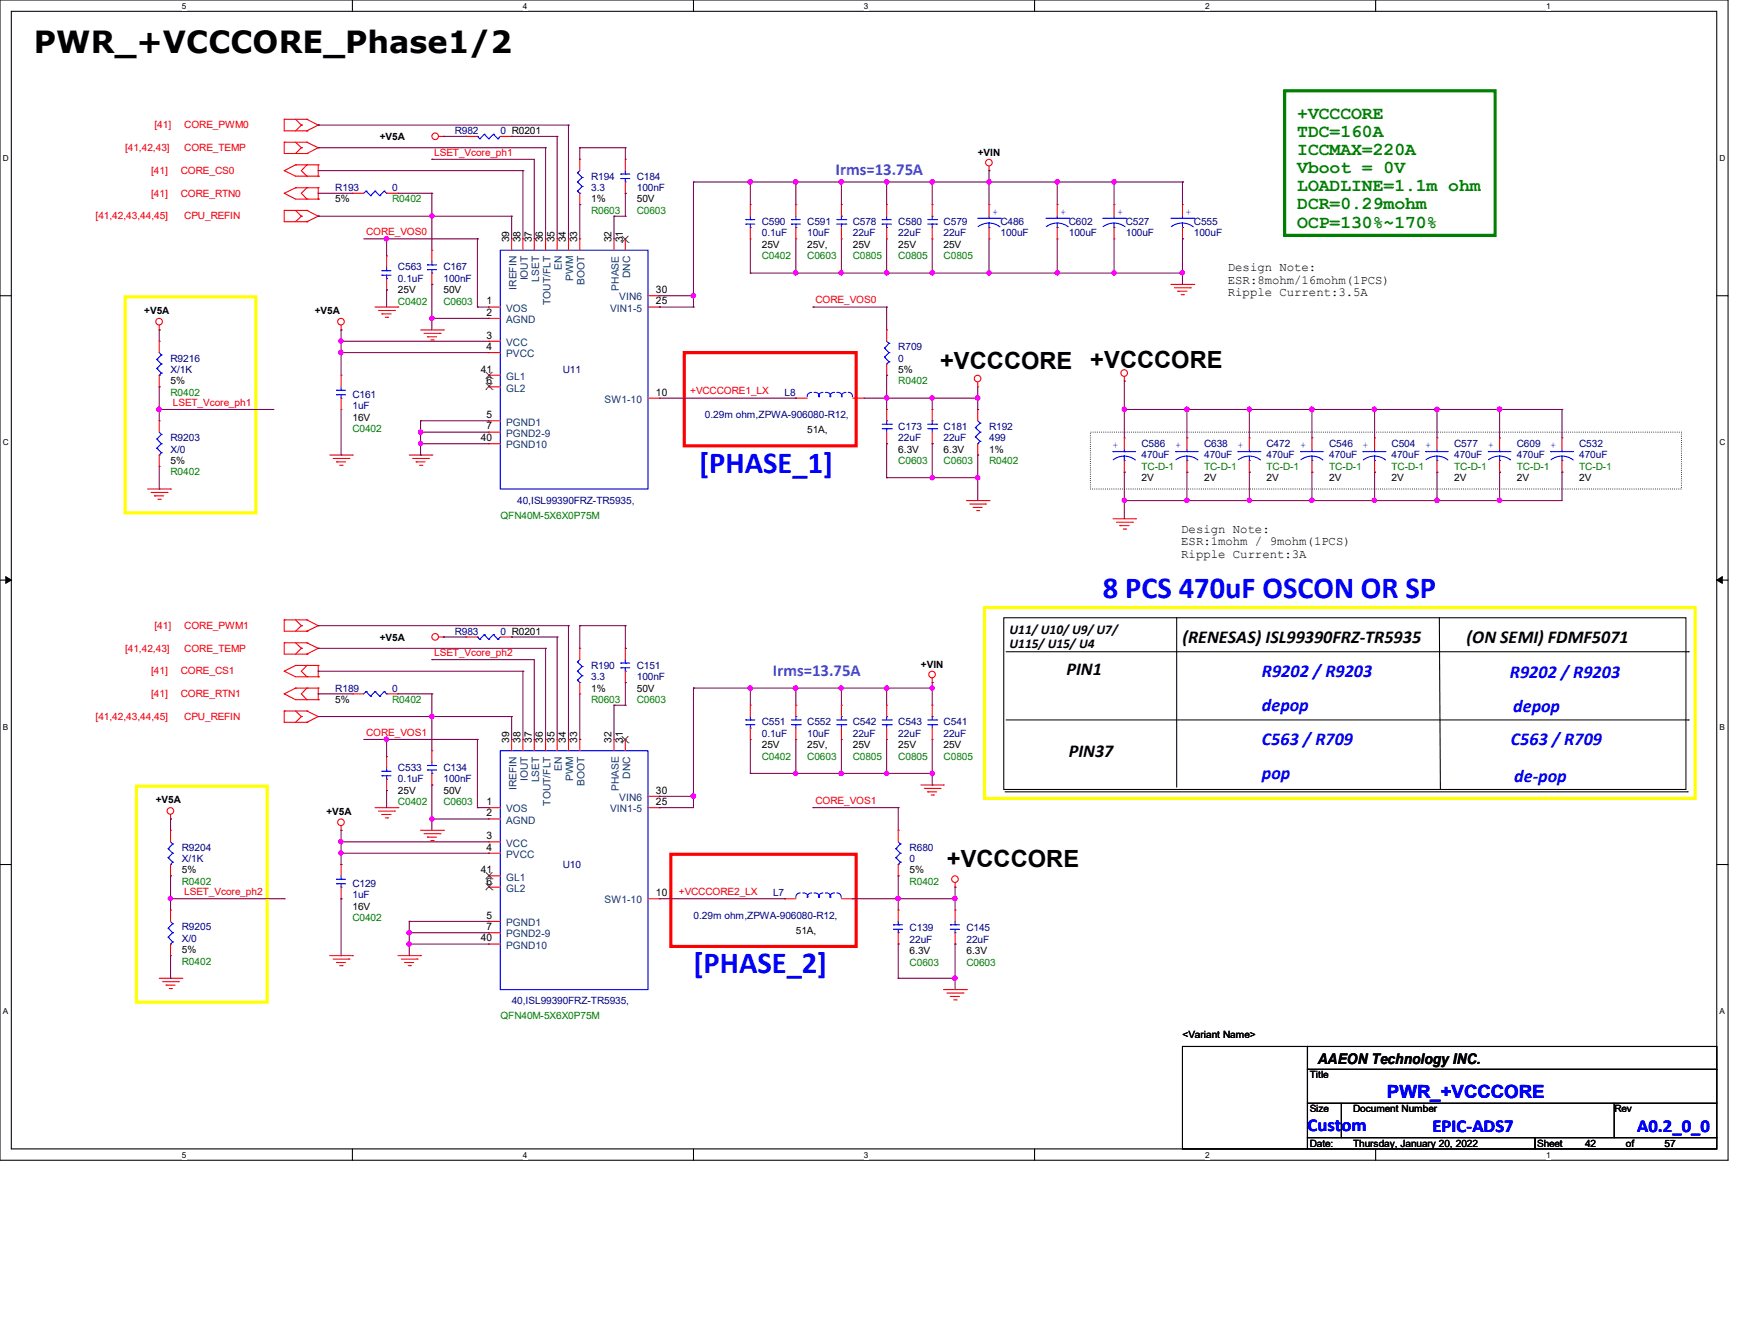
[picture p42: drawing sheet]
<svg xmlns="http://www.w3.org/2000/svg" width="279mm" height="216mm" viewBox="0 0 279 216" stroke-linecap="round" stroke-linejoin="round" font-family="sans-serif">
<defs><g id="words">
<text font-size="4.9" x="5.5" y="8.6">PWR_+VCCCORE_Phase1/2</text>
<g font-size="4.9" fill="#00f">
<text x="112.5" y="76">[PHASE_1]</text>
<text x="177.4" y="96.1">8 PCS 470uF OSCON OR SP</text>
<text x="111.5" y="156.4">[PHASE_2]</text>
</g>
<g font-size="3.8">
<text x="151.2" y="59.3">+VCCCORE</text>
<text x="175.4" y="59.1">+VCCCORE</text>
<text x="152.3" y="139.4">+VCCCORE</text>
</g>
<g font-size="2.9" fill="#008000">
<text x="208.7" y="19.1">+VCCCORE</text>
<text x="208.7" y="22">TDC=160A</text>
<text x="208.7" y="24.9">ICCMAX=220A</text>
<text x="208.7" y="27.8">Vboot = 0V</text>
<text x="208.7" y="30.7">LOADLINE=1.1m ohm</text>
<text x="208.7" y="33.7">DCR=0.29mohm</text>
<text x="208.7" y="36.6">OCP=130%~170%</text>
</g>
<g font-size="2.9">
<text x="190.2" y="103.4">(RENESAS) ISL99390FRZ-TR5935</text>
<text x="235.9" y="103.4">(ON SEMI) FDMF5071</text>
<text x="171.5" y="108.5">PIN1</text>
<text x="171.9" y="121.7">PIN37</text>
</g>
<g font-size="2.9" fill="#00f">
<text x="203" y="108.8">R9202 / R9203</text>
<text x="242.9" y="109">R9202 / R9203</text>
<text x="203" y="114.3">depop</text>
<text x="203" y="119.8">C563 / R709</text>
<text x="243" y="119.8">C563 / R709</text>
<text x="243.4" y="114.5">depop</text>
<text x="203" y="125.3">pop</text>
<text x="243.6" y="125.7">de-pop</text>
<text x="223.1" y="176.4">PWR_+VCCCORE</text>
<text x="210.3" y="181.8">Custom</text>
<text x="230.4" y="182">EPIC-ADS7</text>
<text x="263.3" y="182">A0.2_0_0</text>
</g>
<g font-size="2.7" fill="#8000ff">
<text x="134.4" y="28.2">Irms=13.75A</text>
<text x="124.3" y="108.6">Irms=13.75A</text>
</g>
<text font-size="2.4" x="211.9" y="171">AAEON Technology INC.</text>
<g font-size="2.2">
<text x="162.4" y="101.9">U11/ U10/ U9/ U7/</text>
<text x="162.4" y="104.1">U115/ U15/ U4</text>
</g>
<g font-size="2">
<text x="197.5" y="43.6">Design Note:</text>
<text x="197.5" y="45.6">ESR:8mohm/16mohm(1PCS)</text>
<text x="197.5" y="47.6">Ripple Current:3.5A</text>
<text x="190" y="85.7">Design Note:</text>
<text x="190" y="87.7">ESR:1mohm / 9mohm(1PCS)</text>
<text x="190" y="89.7">Ripple Current:3A</text>
</g>
<g font-size="1.7">
<text x="105.5" y="47.1">30</text>
<text x="78.3" y="48.9">1</text>
<text x="78.3" y="50.8">2</text>
<text x="105.5" y="48.9">25</text>
<text x="77.3" y="59.9">41</text>
<text x="78.3" y="54.4">3</text>
<text x="78.3" y="56.3">4</text>
<text x="78.3" y="61.8">6</text>
<text x="105.5" y="63.6">10</text>
<text x="77.3" y="70.9">40</text>
<text x="78.3" y="67.2">5</text>
<text x="78.3" y="69">7</text>
<text x="78.3" y="129.4">1</text>
<text x="78.3" y="131.2">2</text>
<text x="105.5" y="129.4">25</text>
<text x="105.5" y="127.6">30</text>
<text x="78.3" y="134.9">3</text>
<text x="78.3" y="136.7">4</text>
<text x="77.3" y="140.4">41</text>
<text x="78.3" y="142.2">6</text>
<text x="78.3" y="147.7">5</text>
<text x="78.3" y="149.5">7</text>
<text x="105.5" y="144.1">10</text>
<text x="77.3" y="151.3">40</text>
</g>
<g font-size="1.7" fill="#004080">
<text x="81.4" y="50.1">VOS</text>
<text x="81.4" y="51.9">AGND</text>
<text x="98.1" y="50.1">VIN1-5</text>
<text x="99.6" y="48.3">VIN6</text>
<text x="81.4" y="55.6">VCC</text>
<text x="81.4" y="57.4">PVCC</text>
<text x="81.4" y="62.9">GL2</text>
<text x="81.4" y="61.1">GL1</text>
<text x="97.2" y="64.8">SW1-10</text>
<text x="81.4" y="68.4">PGND1</text>
<text x="81.4" y="70.2">PGND2-9</text>
<text x="81.4" y="72.1">PGND10</text>
<text x="81.4" y="130.6">VOS</text>
<text x="98.1" y="130.6">VIN1-5</text>
<text x="99.6" y="128.8">VIN6</text>
<text x="81.4" y="132.4">AGND</text>
<text x="81.4" y="136.1">VCC</text>
<text x="81.4" y="137.9">PVCC</text>
<text x="81.4" y="143.4">GL2</text>
<text x="81.4" y="141.6">GL1</text>
<text x="81.4" y="148.9">PGND1</text>
<text x="97.2" y="145.2">SW1-10</text>
<text x="81.4" y="150.7">PGND2-9</text>
<text x="81.4" y="152.5">PGND10</text>
</g>
<g font-size="1.6" fill="#f00">
<text x="24.9" y="20.6">[41]</text>
<text x="29.6" y="20.6">CORE_PWM0</text>
<text x="20.1" y="24.3">[41,42,43]</text>
<text x="24.3" y="27.9">[41]</text>
<text x="29.1" y="27.9">CORE_CS0</text>
<text x="29.6" y="24.3">CORE_TEMP</text>
<text x="69.9" y="25">LSET_Vcore_ph1</text>
<text x="15.4" y="35.3">[41,42,43,44,45]</text>
<text x="24.3" y="31.6">[41]</text>
<text x="29.1" y="31.6">CORE_RTN0</text>
<text x="29.6" y="35.3">CPU_REFIN</text>
<text x="58.9" y="37.8">CORE_VOS0</text>
<text x="131.2" y="48.8">CORE_VOS0</text>
<text x="27.8" y="65.2">LSET_Vcore_ph1</text>
<text x="111" y="63.4">+VCCCORE1_LX</text>
<text x="24.9" y="101.1">[41]</text>
<text x="29.6" y="101.1">CORE_PWM1</text>
<text x="20.1" y="104.8">[41,42,43]</text>
<text x="29.6" y="104.8">CORE_TEMP</text>
<text x="69.9" y="105.5">LSET_Vcore_ph2</text>
<text x="24.3" y="108.4">[41]</text>
<text x="24.3" y="112.1">[41]</text>
<text x="29.1" y="108.4">CORE_CS1</text>
<text x="29.1" y="112.1">CORE_RTN1</text>
<text x="15.4" y="115.7">[41,42,43,44,45]</text>
<text x="29.6" y="115.7">CPU_REFIN</text>
<text x="58.9" y="118.3">CORE_VOS1</text>
<text x="131.2" y="129.2">CORE_VOS1</text>
<text x="29.6" y="143.9">LSET_Vcore_ph2</text>
<text x="109.2" y="143.9">+VCCCORE2_LX</text>
</g>
<g font-size="1.6">
<text x="61.1" y="22.6">+V5A</text>
<text x="157.3" y="25.1">+VIN</text>
<text x="53.9" y="32.5">5%</text>
<text x="95.1" y="32.5">1%</text>
<text x="102.4" y="32.5">50V</text>
<text x="81.9" y="38.9" transform="rotate(-90 81.9 38.9)">39</text>
<text x="83.7" y="38.9" transform="rotate(-90 83.7 38.9)">38</text>
<text x="85.5" y="38.9" transform="rotate(-90 85.5 38.9)">37</text>
<text x="87.3" y="38.9" transform="rotate(-90 87.3 38.9)">36</text>
<text x="89.2" y="38.9" transform="rotate(-90 89.2 38.9)">35</text>
<text x="91" y="38.9" transform="rotate(-90 91 38.9)">34</text>
<text x="92.8" y="38.9" transform="rotate(-90 92.8 38.9)">33</text>
<text x="98.3" y="38.9" transform="rotate(-90 98.3 38.9)">32</text>
<text x="100.2" y="38.9" transform="rotate(-90 100.2 38.9)">31</text>
<text x="122.5" y="39.8">25V</text>
<text x="129.8" y="39.8">25V,</text>
<text x="137.2" y="39.8">25V</text>
<text x="144.5" y="39.8">25V</text>
<text x="151.8" y="39.8">25V</text>
<text x="64" y="47.2">25V</text>
<text x="71.3" y="47.2">50V</text>
<text x="23.2" y="50.5">+V5A</text>
<text x="50.6" y="50.5">+V5A</text>
<text x="144.5" y="59.9">5%</text>
<text x="27.4" y="61.8">5%</text>
<text x="56.7" y="67.6">16V</text>
<text x="129.8" y="69.6">51A,</text>
<text x="27.4" y="74.6">5%</text>
<text x="144.5" y="72.8">6.3V</text>
<text x="151.8" y="72.8">6.3V</text>
<text x="159.1" y="72.8">1%</text>
<text x="183.6" y="77.3">2V</text>
<text x="193.7" y="77.3">2V</text>
<text x="203.7" y="77.3">2V</text>
<text x="213.8" y="77.3">2V</text>
<text x="223.8" y="77.3">2V</text>
<text x="233.9" y="77.3">2V</text>
<text x="244" y="77.3">2V</text>
<text x="254" y="77.3">2V</text>
<text x="61.1" y="103">+V5A</text>
<text x="148.1" y="107.4">+VIN</text>
<text x="53.9" y="113">5%</text>
<text x="95.1" y="111.2">1%</text>
<text x="102.4" y="111.2">50V</text>
<text x="81.9" y="119.4" transform="rotate(-90 81.9 119.4)">39</text>
<text x="83.7" y="119.4" transform="rotate(-90 83.7 119.4)">38</text>
<text x="85.5" y="119.4" transform="rotate(-90 85.5 119.4)">37</text>
<text x="87.3" y="119.4" transform="rotate(-90 87.3 119.4)">36</text>
<text x="89.2" y="119.4" transform="rotate(-90 89.2 119.4)">35</text>
<text x="91" y="119.4" transform="rotate(-90 91 119.4)">34</text>
<text x="92.8" y="119.4" transform="rotate(-90 92.8 119.4)">33</text>
<text x="98.3" y="119.4" transform="rotate(-90 98.3 119.4)">32</text>
<text x="100.2" y="119.4" transform="rotate(-90 100.2 119.4)">31</text>
<text x="122.5" y="120.3">25V</text>
<text x="129.8" y="120.3">25V,</text>
<text x="137.2" y="120.3">25V</text>
<text x="144.5" y="120.3">25V</text>
<text x="151.8" y="120.3">25V</text>
<text x="25.1" y="129.2">+V5A</text>
<text x="52.5" y="131">+V5A</text>
<text x="64" y="127.6">25V</text>
<text x="71.3" y="127.6">50V</text>
<text x="29.3" y="140.4">5%</text>
<text x="146.3" y="140.4">5%</text>
<text x="56.7" y="146.3">16V</text>
<text x="29.3" y="153.2">5%</text>
<text x="128" y="150.1">51A,</text>
<text x="146.3" y="153.4">6.3V</text>
<text x="155.5" y="153.4">6.3V</text>
<text x="190.2" y="166.9">&lt;Variant Name&gt;</text>
<text x="210.7" y="173.4">Title</text>
<text x="210.7" y="178.8">Size</text>
<text x="217.7" y="178.8">Document Number</text>
<text x="259.7" y="178.8">Rev</text>
<text x="210.7" y="184.3">Date:</text>
<text x="217.7" y="184.3">Thursday, January 20, 2022</text>
<text x="247.2" y="184.3">Sheet</text>
<text x="255" y="184.3">42</text>
<text x="261.5" y="184.3">of</text>
<text x="267.7" y="184.3">57</text>
</g>
<g font-size="1.6" fill="#000080">
<text x="73.2" y="21.5">R982</text>
<text x="80.5" y="21.5">0 R0201</text>
<text x="95.1" y="28.9">R194</text>
<text x="102.4" y="28.9">C184</text>
<text x="53.9" y="30.7">R193</text>
<text x="63.1" y="30.7">0</text>
<text x="95.1" y="30.7">3.3</text>
<text x="102.4" y="30.7">100nF</text>
<text x="122.5" y="36.2">C590</text>
<text x="122.5" y="38">0.1uF</text>
<text x="129.8" y="36.2">C591</text>
<text x="129.8" y="38">10uF</text>
<text x="137.2" y="36.2">C578</text>
<text x="137.2" y="38">22uF</text>
<text x="144.5" y="36.2">C580</text>
<text x="144.5" y="38">22uF</text>
<text x="151.8" y="36.2">C579</text>
<text x="151.8" y="38">22uF</text>
<text x="160.9" y="36.2">C486</text>
<text x="160.9" y="38">100uF</text>
<text x="171.9" y="36.2">C602</text>
<text x="171.9" y="38">100uF</text>
<text x="181.1" y="36.2">C527</text>
<text x="181.1" y="38">100uF</text>
<text x="192" y="36.2">C555</text>
<text x="192" y="38">100uF</text>
<text x="64" y="43.5">C563</text>
<text x="64" y="45.3">0.1uF</text>
<text x="71.3" y="43.5">C167</text>
<text x="71.3" y="45.3">100nF</text>
<text x="27.4" y="58.1">R9216</text>
<text x="27.4" y="59.9">X/1K</text>
<text x="90.5" y="59.9">U11</text>
<text x="144.5" y="56.3">R709</text>
<text x="144.5" y="58.1">0</text>
<text x="56.7" y="64">C161</text>
<text x="56.7" y="65.8">1uF</text>
<text x="126.2" y="63.6">L8</text>
<text x="27.4" y="70.9">R9203</text>
<text x="113.4" y="67.3">0.29m ohm,ZPWA-906080-R12,</text>
<text x="144.5" y="69.1">C173</text>
<text x="144.5" y="70.9">22uF</text>
<text x="151.8" y="69.1">C181</text>
<text x="151.8" y="70.9">22uF</text>
<text x="159.1" y="69.1">R192</text>
<text x="159.1" y="70.9">499</text>
<text x="183.6" y="71.8">C586</text>
<text x="193.7" y="71.8">C638</text>
<text x="203.7" y="71.8">C472</text>
<text x="213.8" y="71.8">C546</text>
<text x="223.8" y="71.8">C504</text>
<text x="233.9" y="71.8">C577</text>
<text x="244" y="71.8">C609</text>
<text x="254" y="71.8">C532</text>
<text x="27.4" y="72.8">X/0</text>
<text x="183.6" y="73.7">470uF</text>
<text x="193.7" y="73.7">470uF</text>
<text x="203.7" y="73.7">470uF</text>
<text x="213.8" y="73.7">470uF</text>
<text x="223.8" y="73.7">470uF</text>
<text x="233.9" y="73.7">470uF</text>
<text x="244" y="73.7">470uF</text>
<text x="254" y="73.7">470uF</text>
<text x="83.2" y="81">40,ISL99390FRZ-TR5935,</text>
<text x="73.2" y="102">R983</text>
<text x="80.5" y="102">0 R0201</text>
<text x="95.1" y="107.5">R190</text>
<text x="102.4" y="107.5">C151</text>
<text x="53.9" y="111.2">R189</text>
<text x="63.1" y="111.2">0</text>
<text x="95.1" y="109.3">3.3</text>
<text x="102.4" y="109.3">100nF</text>
<text x="122.5" y="116.6">C551</text>
<text x="122.5" y="118.5">0.1uF</text>
<text x="129.8" y="116.6">C552</text>
<text x="129.8" y="118.5">10uF</text>
<text x="137.2" y="116.6">C542</text>
<text x="137.2" y="118.5">22uF</text>
<text x="144.5" y="116.6">C543</text>
<text x="144.5" y="118.5">22uF</text>
<text x="151.8" y="116.6">C541</text>
<text x="151.8" y="118.5">22uF</text>
<text x="64" y="124">C533</text>
<text x="64" y="125.8">0.1uF</text>
<text x="71.3" y="124">C134</text>
<text x="71.3" y="125.8">100nF</text>
<text x="29.3" y="136.8">R9204</text>
<text x="146.3" y="136.8">R680</text>
<text x="29.3" y="138.6">X/1K</text>
<text x="56.7" y="142.6">C129</text>
<text x="90.5" y="139.5">U10</text>
<text x="146.3" y="138.6">0</text>
<text x="29.3" y="149.6">R9205</text>
<text x="56.7" y="144.4">1uF</text>
<text x="111.6" y="147.7">0.29m ohm,ZPWA-906080-R12,</text>
<text x="124.3" y="144.1">L7</text>
<text x="146.3" y="149.7">C139</text>
<text x="155.5" y="149.7">C145</text>
<text x="29.3" y="151.4">X/0</text>
<text x="146.3" y="151.6">22uF</text>
<text x="155.5" y="151.6">22uF</text>
<text x="82.3" y="161.5">40,ISL99390FRZ-TR5935,</text>
</g>
<g font-size="1.6" fill="#008000">
<text x="63.1" y="32.5">R0402</text>
<text x="95.1" y="34.3">R0603</text>
<text x="102.4" y="34.3">C0603</text>
<text x="122.5" y="41.7">C0402</text>
<text x="129.8" y="41.7">C0603</text>
<text x="137.2" y="41.7">C0805</text>
<text x="144.5" y="41.7">C0805</text>
<text x="151.8" y="41.7">C0805</text>
<text x="64" y="49">C0402</text>
<text x="71.3" y="49">C0603</text>
<text x="27.4" y="63.6">R0402</text>
<text x="144.5" y="61.8">R0402</text>
<text x="56.7" y="69.5">C0402</text>
<text x="27.4" y="76.4">R0402</text>
<text x="144.5" y="74.6">C0603</text>
<text x="151.8" y="74.6">C0603</text>
<text x="159.1" y="74.6">R0402</text>
<text x="183.6" y="75.5">TC-D-1</text>
<text x="193.7" y="75.5">TC-D-1</text>
<text x="203.7" y="75.5">TC-D-1</text>
<text x="213.8" y="75.5">TC-D-1</text>
<text x="223.8" y="75.5">TC-D-1</text>
<text x="233.9" y="75.5">TC-D-1</text>
<text x="244" y="75.5">TC-D-1</text>
<text x="254" y="75.5">TC-D-1</text>
<text x="80.5" y="83.4">QFN40M-5X6X0P75M</text>
<text x="63.1" y="113">R0402</text>
<text x="95.1" y="113">R0603</text>
<text x="102.4" y="113">C0603</text>
<text x="122.5" y="122.1">C0402</text>
<text x="129.8" y="122.1">C0603</text>
<text x="137.2" y="122.1">C0805</text>
<text x="144.5" y="122.1">C0805</text>
<text x="151.8" y="122.1">C0805</text>
<text x="64" y="129.5">C0402</text>
<text x="71.3" y="129.5">C0603</text>
<text x="29.3" y="142.2">R0402</text>
<text x="146.3" y="142.2">R0402</text>
<text x="56.7" y="148.1">C0402</text>
<text x="29.3" y="155.1">R0402</text>
<text x="146.3" y="155.2">C0603</text>
<text x="155.5" y="155.2">C0603</text>
<text x="80.5" y="163.8">QFN40M-5X6X0P75M</text>
</g>
<g font-size="1.6" fill="#00f">
<text x="159.6" y="34.5">+</text>
<text x="170.6" y="34.5">+</text>
<text x="179.7" y="34.5">+</text>
<text x="190.7" y="34.5">+</text>
<text x="179" y="72.1">+</text>
<text x="189.1" y="72.1">+</text>
<text x="199.1" y="72.1">+</text>
<text x="209.2" y="72.1">+</text>
<text x="219.2" y="72.1">+</text>
<text x="229.3" y="72.1">+</text>
<text x="239.4" y="72.1">+</text>
<text x="249.4" y="72.1">+</text>
</g>
<g font-size="1.6" fill="#004080">
<text x="83.1" y="46.6" transform="rotate(-90 83.1 46.6)">IREFIN</text>
<text x="84.9" y="45.1" transform="rotate(-90 84.9 45.1)">IOUT</text>
<text x="86.7" y="45.3" transform="rotate(-90 86.7 45.3)">LSET</text>
<text x="90.4" y="43.4" transform="rotate(-90 90.4 43.4)">EN</text>
<text x="92.2" y="45.1" transform="rotate(-90 92.2 45.1)">PWM</text>
<text x="94" y="45.8" transform="rotate(-90 94 45.8)">BOOT</text>
<text x="99.5" y="46.7" transform="rotate(-90 99.5 46.7)">PHASE</text>
<text x="101.4" y="44.7" transform="rotate(-90 101.4 44.7)">DNC</text>
<text x="88.5" y="49" transform="rotate(-90 88.5 49)">TOUT/FLT</text>
<text x="84.9" y="125.6" transform="rotate(-90 84.9 125.6)">IOUT</text>
<text x="86.7" y="125.7" transform="rotate(-90 86.7 125.7)">LSET</text>
<text x="90.4" y="123.9" transform="rotate(-90 90.4 123.9)">EN</text>
<text x="92.2" y="125.6" transform="rotate(-90 92.2 125.6)">PWM</text>
<text x="101.4" y="125.2" transform="rotate(-90 101.4 125.2)">DNC</text>
<text x="83.1" y="127" transform="rotate(-90 83.1 127)">IREFIN</text>
<text x="88.5" y="129.5" transform="rotate(-90 88.5 129.5)">TOUT/FLT</text>
<text x="94" y="126.3" transform="rotate(-90 94 126.3)">BOOT</text>
<text x="99.5" y="127.2" transform="rotate(-90 99.5 127.2)">PHASE</text>
</g>
<g font-size="1.3">
<text x="29.3" y="1.4">5</text>
<text x="84.1" y="1.4">4</text>
<text x="139" y="1.4">3</text>
<text x="193.8" y="1.4">2</text>
<text x="248.7" y="1.4">1</text>
<text x=".5" y="25.9">D</text>
<text x="276.6" y="25.9">D</text>
<text x=".5" y="71.6">C</text>
<text x="276.6" y="71.6">C</text>
<text x=".5" y="117.3">B</text>
<text x="276.6" y="117.3">B</text>
<text x=".5" y="163">A</text>
<text x="276.6" y="163">A</text>
<text x="29.3" y="186.1">5</text>
<text x="84.1" y="186.1">4</text>
<text x="139" y="186.1">3</text>
<text x="193.8" y="186.1">2</text>
<text x="248.7" y="186.1">1</text>
</g>
</g></defs>
<path d="M0 0h278v186.5h-278zM1.8 1.8h274.3v182.9h-274.3z" fill="none" stroke="#000" stroke-width=".17"/>
<g fill="#fff">
<path d="M29.3 .2h.7v1.5h-.7z"/>
<path d="M29.3 184.9h.7v1.5h-.7z"/>
</g>
<path d="M56.7 0v1.8M56.7 184.7v1.8" fill="none" stroke="#000" stroke-width=".17"/>
<g fill="#fff">
<path d="M84.1 .2h.7v1.5h-.7z"/>
<path d="M84.1 184.9h.7v1.5h-.7z"/>
</g>
<path d="M111.5 0v1.8M111.5 184.7v1.8" fill="none" stroke="#000" stroke-width=".17"/>
<g fill="#fff">
<path d="M139 .2h.7v1.5h-.7z"/>
<path d="M139 184.9h.7v1.5h-.7z"/>
</g>
<path d="M166.4 0v1.8M166.4 184.7v1.8" fill="none" stroke="#000" stroke-width=".17"/>
<g fill="#fff">
<path d="M193.8 .2h.8v1.5h-.8z"/>
<path d="M193.8 184.9h.8v1.5h-.8z"/>
</g>
<path d="M221.3 0v1.8M221.3 184.7v1.8" fill="none" stroke="#000" stroke-width=".17"/>
<g fill="#fff">
<path d="M248.7 .2h.7v1.5h-.7z"/>
<path d="M248.7 184.9h.7v1.5h-.7z"/>
<path d="M.5 24.7h.9v1.5h-.9z"/>
<path d="M276.6 24.7h.9v1.5h-.9z"/>
<path d="M.5 70.4h.9v1.5h-.9z"/>
<path d="M276.6 70.4h.9v1.5h-.9z"/>
</g>
<path d="M0 47.5h1.8M276.1 47.5h1.9" fill="none" stroke="#000" stroke-width=".17"/>
<g fill="#fff">
<path d="M.5 116.1h.8v1.5h-.8z"/>
<path d="M276.6 116.1h.9v1.5h-.9z"/>
</g>
<path d="M0 93.3h1.8M276.1 93.3h1.9" fill="none" stroke="#000" stroke-width=".17"/>
<path d="M.9 92.7l.9 .6-.9 .5zM276.1 93.3l.9-.6v1.1z" fill="#000" stroke="#000" stroke-width=".16"/>
<g fill="#fff">
<path d="M.5 161.8h.8v1.5h-.8z"/>
<path d="M276.6 161.8h.9v1.5h-.9z"/>
</g>
<g fill="none" stroke="#000" stroke-width=".17">
<path d="M161.5 99.3h109.7v27.6h-109.7zM189.3 99.3v27.2M231.5 99.3l.2 27.6M161.8 104.8h109.8M161.8 115.7h109.8M271.6 104.8h.1M271.6 115.7h.1M0 139h1.8M161.7 127.3h109.7M271.4 127.3h.1M276.1 139h1.9M190.2 168.2h20.1v16.5h-20.1z"/>
<path d="M210.3 168.2h65.8v3.7h-65.8zM210.3 171.9h65.8v5.5h-65.8zM210.3 177.4h5.5v5.5h-5.5zM215.8 177.4h43.9v5.5h-43.9zM259.7 177.4h16.4v5.5h-16.4zM210.3 182.9h36.6v1.8h-36.6zM246.9 182.9h29.2v1.8h-29.2z"/>
</g>
<path d="M206.6 14.6h33.9v23.2h-33.9z" fill="none" stroke="#008000" stroke-width=".51"/>
<path d="M175.4 69.5h95.1v9.1h-95.1z" fill="none" stroke="#000" stroke-width=".17" stroke-dasharray="0 .3"/>
<path d="M110.1 56.7h27.6v15h-27.6zM107.9 137.3h29.8v14.8h-29.8z" fill="none" stroke="#f00" stroke-width=".51"/>
<path d="M20.1 47.7h21v34.8h-21zM158.4 97.7h114.3v30.7h-114.3zM21.9 126.4h21.1v34.7h-21.1z" fill="none" stroke="#ff0" stroke-width=".51"/>
<g fill="none" stroke="#f00" stroke-width=".17">
<path d="M45.7 19.2h.1M45.7 19.2v1.8h3.7M45.7 19.2h3.7M47.5 19.2l1 .9M49.4 19.2h.1M49.4 19.2l1.8 .9M45.7 27.4h.1M45.7 33.8h.1M45.7 22.9h.1M45.7 31.1h.1M45.7 27.4l1.8 .9h3.7M45.7 33.8v1.8h3.7"/>
<path d="M45.7 33.8h3.7M45.7 22.9v1.8h3.7M45.7 22.9h3.7M45.7 31.1l1.8 .9h3.7M47.5 26.5h.1M47.5 30.2h.1M47.5 26.5l-1.8 .9M47.5 26.5h3.7M47.5 33.8l1 1M47.5 22.9l1 .8M47.5 30.2l-1.8 .9M47.5 30.2h3.7"/>
<path d="M48.5 34.8h.1M48.5 23.7h.1M48.5 20.1h.1M48.5 34.8l-1 .8M48.5 23.7l-1 1M48.5 20.1l-1 .9M49.4 28.3h.1M49.4 26.5h.1M49.4 35.6h.1M49.4 33.8h.1M49.4 24.7h.1M49.4 22.9h.1"/>
<path d="M49.4 21h.1M49.4 32h.1M49.4 30.2h.1M49.4 26.5l-.9 .9 .9 .9M49.4 33.8l1.8 1M49.4 22.9l1.8 .8M49.4 30.2l-.9 .9 .9 .9M51.2 28.3h.1M51.2 26.5h.1M51.2 34.8h.1M51.2 23.7h.1M51.2 20.1h.1"/>
<path d="M51.2 32h.1M51.2 30.2h.1M51.2 26.5v1.8M51.2 30.2v1.8M51.2 34.8l-1.8 .8M51.2 23.7l-1.8 1M51.2 20.1l-1.8 .9M56.7 31.1h.1M56.7 31.1h1.8M62.2 31.1h1.8M64 31.1h.1M70.6 21.9h.7"/>
<path d="M71.3 21.9h.1M75 21.9h.1M75 21.9h1.8M80.5 21.9h1.8M82.3 38.4h.1M82.3 21.9h.1M82.3 38.4v1.8M84.1 38.4h.1M84.1 38.4v1.8M85.9 38.4h.1M85.9 38.4v1.8M87.8 38.4h.1"/>
<path d="M87.8 38.4v1.8M89.6 38.4h.1M89.6 38.4v1.8M91.4 38.4h.1M91.4 38.4v1.8M93.3 38.4h.1M93.3 25.6h.1M93.3 32.9h.1M93.3 25.6v1.8M93.3 31.1v1.8M93.3 38.4v1.8M98.8 38.4h.1"/>
<path d="M98.8 38.4v1.8M100.6 38.4h.1M100.6 25.6h.1M100.6 31.1h.1M100.6 25.6v1.8M100.6 29.3v1.8M100.6 38.4v1.8M120.7 32.9h.1M120.7 38.4h.1M120.7 32.9v1.9M120.7 36.6v1.8M128 32.9h.1"/>
<path d="M128 38.4h.1M128 32.9v1.9M128 36.6v1.8M135.3 38.4h.1M135.3 32.9h.1M135.3 32.9v1.9M135.3 36.6v1.8M142.6 32.9h.1M142.6 38.4h.1M142.6 32.9v1.9M142.6 36.6v1.8M149.9 38.4h.1"/>
<path d="M149.9 32.9h.1M149.9 32.9v1.9M149.9 36.6v1.8M159.1 27.4h.1M159.1 32.9h.1M159.1 38.4h.1M159.1 26.7v.7M159.1 32.9v1.9M159.1 36.6v1.8M170.1 32.9h.1M170.1 38.4h.1M170.1 32.9v1.9"/>
<path d="M170.1 36.6v1.8M179.2 32.9h.1M179.2 38.4h.1M179.2 32.9v1.9M179.2 36.6v1.8M190.2 32.9h.1M190.2 38.4h.1M190.2 32.9v1.9M190.2 36.6v1.8M25.6 53h.1M25.6 54.9h.1M25.6 52.3v.7"/>
<path d="M25.6 54.9v1.8M54.9 53h.1M54.9 52.3v.7M60.3 49.4h3.7M60.9 49.9h2.6M61.4 50.5h.1M61.4 50.5h1.5M62 51h.4M62.2 41.1h.1M62.2 46.6h.1M62.2 41.1v1.9M62.2 44.8v1.8"/>
<path d="M62.4 51h.1M63.5 49.9h.1M64 49.4h.1M67.6 53h3.7M68.2 53.6h2.6M68.7 54.1h.1M68.7 54.1h1.5M69.3 54.7h.4M69.5 40.2h.1M69.5 45.7h.1M69.5 40.2v1.8M69.5 43.9v1.8"/>
<path d="M69.7 54.7h.1M70.8 53.6h.1M71.3 53h.1M78.6 49.4h.1M78.6 51.2h.1M78.6 54.9h.1M78.6 56.7h.1M78.6 49.4h1.9M78.6 51.2h1.9M78.6 54.9h1.9M78.6 56.7h1.9M104.2 49.4h1.8"/>
<path d="M104.2 47.5h1.8M106 49.4h.1M106 47.5h.1M142.6 53h.1M142.6 53v1.9M142.6 58.5v1.8M188.3 45.7h3.7M188.9 46.3h2.6M189.4 46.8h.1M189.4 46.8h1.5M190 47.4h.4M190.4 47.4h.1"/>
<path d="M191.5 46.3h.1M192 45.7h.1M23.7 78.6h3.7M24.3 79.2h2.6M24.8 79.7h.1M24.8 79.7h1.5M25.6 62.2h.1M25.6 67.6h.1M25.6 75h.1M25.6 60.3v1.9M25.6 67.6v1.9M25.6 73.2v1.8"/>
<path d="M26.9 79.2h.1M27.4 78.6h.1M53 73.2h3.7M53.6 73.7h2.5M54.1 74.3h.1M54.1 74.3h1.5M54.7 74.8h.3M54.9 60.3h.1M54.9 65.8h.1M54.9 60.3v1.9M54.9 64v1.8M55 74.8h.1"/>
<path d="M56.1 73.7h.1M56.7 73.2h.1M65.8 73.2h3.7M66.4 73.7h2.5M66.9 74.3h.1M66.9 74.3h1.5M67.5 74.8h.4M67.9 74.8h.1M68.9 73.7h.1M69.5 73.2h.1M78.6 67.6h.1M78.6 62.2h.1"/>
<path d="M78.6 69.5h.1M78.6 71.3h.1M78.6 60.3h.1M78.6 67.6h1.9M78.6 62.2h1.9M78.6 69.5h1.9M78.6 71.3h1.9M78.6 60.3h1.9M104.2 64h1.8M106 64h.1M128 64h.1M128 64h1.8"/>
<path d="M137.2 64h1.8M139 64h.1M142.6 60.3h.1M142.6 71.3h.1M142.6 65.8h.1M142.6 65.8v1.8M142.6 69.5v1.8M149.9 71.3h.1M149.9 65.8h.1M149.9 65.8v1.8M149.9 69.5v1.8M157.3 62.2h.1"/>
<path d="M157.3 65.8h.1M157.3 73.2h.1M157.3 61.4v.8M157.3 65.8v1.8M157.3 71.3v1.9M180.8 61.3h.1M180.8 70.4h.1M180.8 75.9h.1M180.8 60.5v.8M180.8 70.4v1.8M180.8 74v1.9M190.9 70.4h.1"/>
<path d="M190.9 75.9h.1M190.9 70.4v1.8M190.9 74v1.9M201 70.4h.1M201 75.9h.1M201 70.4v1.8M201 74v1.9M211 70.4h.1M211 75.9h.1M211 70.4v1.8M211 74v1.9M221.1 70.4h.1"/>
<path d="M221.1 75.9h.1M221.1 70.4v1.8M221.1 74v1.9M231.1 70.4h.1M231.1 75.9h.1M231.1 70.4v1.8M231.1 74v1.9M241.2 70.4h.1M241.2 75.9h.1M241.2 70.4v1.8M241.2 74v1.9M251.2 70.4h.1"/>
<path d="M251.2 75.9h.1M251.2 70.4v1.8M251.2 74v1.9M25.4 80.3h.4M25.8 80.3h.1M45.7 99.7h.1M45.7 99.7v1.8h3.7M45.7 99.7h3.7M47.5 99.7l1 .9M49.4 99.7h.1M49.4 99.7l1.8 .9M155.4 80.5h3.7"/>
<path d="M156 81h2.5M156.5 81.6h.1M156.5 81.6h1.5M157.1 82.1h.3M157.4 82.1h.1M158.5 81h.1M159.1 80.5h.1M179 83.4h3.7M179.6 83.9h2.6M180.1 84.5h.1M180.1 84.5h1.5M180.7 85h.4"/>
<path d="M181.1 85h.1M182.2 83.9h.1M182.7 83.4h.1M45.7 107.9h.1M45.7 114.3h.1M45.7 103.3h.1M45.7 111.5h.1M45.7 103.3v1.9h3.7M45.7 114.3v1.8h3.7M45.7 107.9l1.8 .9h3.7M45.7 114.3h3.7M45.7 103.3h3.7"/>
<path d="M45.7 111.5l1.8 1h3.7M47.5 107h.1M47.5 110.6h.1M47.5 107l-1.8 .9M47.5 107h3.7M47.5 114.3l1 .9M47.5 103.3l1 .9M47.5 110.6l-1.8 .9M47.5 110.6h3.7M48.5 115.2h.1M48.5 104.2h.1M48.5 100.6h.1"/>
<path d="M48.5 115.2l-1 .9M48.5 104.2l-1 1M48.5 100.6l-1 .9M49.4 108.8h.1M49.4 107h.1M49.4 116.1h.1M49.4 114.3h.1M49.4 105.2h.1M49.4 103.3h.1M49.4 101.5h.1M49.4 112.5h.1M49.4 110.6h.1"/>
<path d="M49.4 107l-.9 .9 .9 .9M49.4 114.3l1.8 .9M49.4 103.3l1.8 .9M49.4 110.6l-.9 .9 .9 1M51.2 108.8h.1M51.2 107h.1M51.2 115.2h.1M51.2 104.2h.1M51.2 100.6h.1M51.2 112.5h.1M51.2 110.6h.1M51.2 107v1.8"/>
<path d="M51.2 110.6v1.9M51.2 115.2l-1.8 .9M51.2 104.2l-1.8 1M51.2 100.6l-1.8 .9M56.7 111.5h.1M56.7 111.5h1.8M62.2 111.5h1.8M64 111.5h.1M70.6 102.4h.7M71.3 102.4h.1M75 102.4h.1M75 102.4h1.8"/>
<path d="M80.5 102.4h1.8M82.3 102.4h.1M82.3 118.9h.1M82.3 118.9v1.8M84.1 118.9h.1M84.1 118.9v1.8M85.9 118.9h.1M85.9 118.9v1.8M87.8 118.9h.1M87.8 118.9v1.8M89.6 118.9h.1M89.6 118.9v1.8"/>
<path d="M91.4 118.9h.1M91.4 118.9v1.8M93.3 104.2h.1M93.3 111.5h.1M93.3 118.9h.1M93.3 104.2v1.8M93.3 109.7v1.8M93.3 118.9v1.8M98.8 118.9h.1M98.8 118.9v1.8M100.6 104.2h.1M100.6 109.7h.1"/>
<path d="M100.6 118.9h.1M100.6 104.2v1.8M100.6 107.9v1.8M100.6 118.9v1.8M120.7 113.4h.1M120.7 118.9h.1M120.7 113.4v1.8M120.7 117.1v1.8M128 118.9h.1M128 113.4h.1M128 113.4v1.8M128 117.1v1.8"/>
<path d="M135.3 118.9h.1M135.3 113.4h.1M135.3 113.4v1.8M135.3 117.1v1.8M142.6 118.9h.1M142.6 113.4h.1M142.6 113.4v1.8M142.6 117.1v1.8M149.9 109.7h.1M149.9 118.9h.1M149.9 113.4h.1M149.9 109v.7"/>
<path d="M149.9 113.4v1.8M149.9 117.1v1.8M27.4 131.7h.1M27.4 133.5h.1M27.4 130.9v.8M27.4 133.5v1.8M27.4 139v1.8M54.9 133.5h.1M54.9 139h.1M54.9 132.8v.7M54.9 139v1.8M60.3 129.8h3.7"/>
<path d="M60.9 130.4h2.6M61.4 130.9h.1M61.4 130.9h1.5M62 131.5h.4M62.2 121.6h.1M62.2 127.1h.1M62.2 121.6v1.8M62.2 125.3v1.8M62.4 131.5h.1M63.5 130.4h.1M64 129.8h.1M67.6 133.5h3.7"/>
<path d="M68.2 134h2.6M68.7 134.6h.1M68.7 134.6h1.5M69.3 135.1h.4M69.5 120.7h.1M69.5 126.2h.1M69.5 120.7v1.8M69.5 124.3v1.9M69.7 135.1h.1M70.8 134h.1M71.3 133.5h.1M78.6 129.8h.1"/>
<path d="M78.6 131.7h.1M78.6 135.3h.1M78.6 137.2h.1M78.6 129.8h1.9M78.6 131.7h1.9M78.6 135.3h1.9M78.6 137.2h1.9M104.2 129.8h1.8M104.2 128h1.8M106 129.8h.1M106 128h.1M144.5 133.5h.1"/>
<path d="M144.5 133.5v1.8M144.5 139v1.8M148.1 126.2h3.7M148.7 126.7h2.5M149.2 127.3h.1M149.2 127.3h1.5M149.8 127.8h.4M150.2 127.8h.1M151.2 126.7h.1M151.8 126.2h.1M25.6 157.3h3.7M26.2 157.8h2.5"/>
<path d="M26.7 158.4h.1M26.7 158.4h1.5M27.2 158.9h.4M27.4 140.8h.1M27.4 146.3h.1M27.4 153.6h.1M27.4 146.3v1.8M27.4 151.8v1.8M27.6 158.9h.1M28.7 157.8h.1M29.3 157.3h.1M53 153.6h3.7"/>
<path d="M53.6 154.2h2.5M54.1 154.7h.1M54.1 154.7h1.5M54.7 155.2h.3M54.9 144.5h.1M54.9 142.6v1.9M55 155.2h.1M56.1 154.2h.1M56.7 153.6h.1M64 153.6h3.6M64.6 154.2h2.5M65.1 154.7h.1"/>
<path d="M65.1 154.7h1.4M65.7 155.2h.3M66 155.2h.1M67.1 154.2h.1M67.6 153.6h.1M78.6 148.1h.1M78.6 142.6h.1M78.6 149.9h.1M78.6 151.8h.1M78.6 140.8h.1M78.6 148.1h1.9M78.6 142.6h1.9"/>
<path d="M78.6 149.9h1.9M78.6 151.8h1.9M78.6 140.8h1.9M104.2 144.5h1.8M106 144.5h.1M126.2 144.5h.1M126.2 144.5h1.8M135.3 144.5h1.9M137.2 144.5h.1M144.5 146.3h.1M144.5 151.8h.1M144.5 140.8h.1"/>
<path d="M144.5 146.3v1.8M144.5 149.9v1.9M151.8 159.1h3.6M152.3 159.6h2.6M153.6 142.6h.1M153.6 146.3h.1M153.6 151.8h.1M153.6 141.9v.7M153.6 146.3v1.8M153.6 149.9v1.9M154.9 159.6h.1M155.4 159.1h.1"/>
<path d="M152.9 160.2h.1M152.9 160.2h1.4M153.4 160.7h.4M153.8 160.7h.1"/>
<circle cx="70" cy="21.9" r=".53"/>
<circle cx="159.1" cy="26.1" r=".53"/>
<circle cx="25.6" cy="51.7" r=".53"/>
<circle cx="54.8" cy="51.7" r=".53"/>
<circle cx="180.8" cy="60" r=".53"/>
<circle cx="157.2" cy="60.9" r=".53"/>
<circle cx="70" cy="102.4" r=".53"/>
<circle cx="149.9" cy="108.4" r=".53"/>
<circle cx="27.4" cy="130.4" r=".53"/>
<circle cx="54.8" cy="132.2" r=".53"/>
<circle cx="153.6" cy="141.3" r=".53"/>
</g>
<g fill="none" stroke="#00f" stroke-width=".17">
<path d="M58.9 30.7h.1M58.9 30.7l-.4 .4M58.9 30.7l.7 .8M59.6 31.5h.1M60.3 30.7h.1M60.3 30.7l-.7 .8M60.3 30.7l.8 .8M61.1 31.5h.1M61.8 30.7h.1M61.8 30.7l-.7 .8M61.8 30.7l.4 .4M62.2 31.1h.1"/>
<path d="M76.8 21.9h.1M76.8 21.9l.4 .4M77.2 22.3h.1M77.9 21.6h.1M77.9 21.6l-.7 .7M77.9 21.6l.7 .7M78.6 22.3h.1M79.4 21.6h.1M79.4 21.6l.7 .7M79.4 21.6l-.8 .7M80.1 22.3h.1M80.5 21.9l-.4 .4"/>
<path d="M92.9 30.7h.1M92.9 27.8h.1M92.9 29.3h.1M92.9 30.7l.4 .4M92.9 27.8l.7 .7M92.9 29.3l.7 .7M93.3 31.1h.1M93.3 27.4l-.4 .4M93.6 28.5h.1M93.6 30h.1M93.6 30l-.7 .7M93.6 28.5l-.7 .8"/>
<path d="M99.9 28.7h.1M99.9 28h.1M99.9 28.7h1.4M99.9 28h1.4M100.6 29.3h.1M100.6 28h.1M100.6 27.4v.6M100.6 28.7v.6M120 36h.1M120 35.3h.1M120 36h1.4M120 35.3h1.4"/>
<path d="M120.7 36.6h.1M120.7 35.3h.1M120.7 34.8v.5M120.7 36v.6M127.3 36h.1M127.3 35.3h.1M127.3 36h1.4M127.3 35.3h1.4M128 36.6h.1M128 35.3h.1M128 34.8v.5M128 36v.6"/>
<path d="M134.6 36h1.5M134.6 35.3h1.5M135.3 34.8h.1M135.3 36h.1M135.3 34.8v.5M135.3 36v.6M136.1 35.3h.1M136.1 36h.1M141.9 36h.1M141.9 35.3h.1M141.9 36h1.5M141.9 35.3h1.5"/>
<path d="M142.6 36.6h.1M142.6 35.3h.1M142.6 34.8v.5M142.6 36v.6M149.2 36h1.5M149.2 35.3h1.5M149.9 34.8h.1M149.9 36h.1M149.9 34.8v.5M149.9 36v.6M150.7 35.3h.1M150.7 36h.1"/>
<path d="M157.3 35.1h3.6M159.1 36.6h.1M159.1 35.1h.1M159.1 35.9l-.8 .1-1 .4M159.1 35.9l1.1 .2 .6 .4M159.1 34.8v.3M159.1 35.9v.7M160.9 35.1h.1M168.2 35.1h3.7M170.1 36.6h.1M170.1 35.1h.1M170.1 35.9l-1.2 .2-.6 .3"/>
<path d="M170.1 35.9l.7 .1 1 .5M170.1 34.8v.3M170.1 35.9v.7M171.9 35.1h.1M177.4 35.1h3.7M179.2 36.6h.1M179.2 35.1h.1M179.2 35.9l-1.1 .2-.7 .3M179.2 35.9l.8 .1 1 .5M179.2 34.8v.3M179.2 35.9v.7M181.1 35.1h.1"/>
<path d="M188.3 35.1h3.7M190.2 36.6h.1M190.2 35.1h.1M190.2 35.9l-.8 .1-1 .4M190.2 35.9l.7 .1 1 .5M190.2 34.8v.3M190.2 35.9v.7M192 35.1h.1M25.2 57.8h.1M25.2 59.2h.1M25.2 59.2l.8 .8M25.2 57.8l.8 .7"/>
<path d="M25.6 56.7l.4 .4M26 60h.1M26 57.1h.1M26 58.5h.1M26 60l-.4 .3M26 57.1l-.8 .7M26 58.5l-.8 .7M61.4 44.2h.1M61.4 43.5h.1M61.4 44.2h1.5M61.4 43.5h1.5M62.2 44.8h.1"/>
<path d="M62.2 43.5h.1M62.2 43v.5M62.2 44.2v.6M68.7 43.3h.1M68.7 42.6h.1M68.7 43.3h1.5M68.7 42.6h1.5M69.5 43.9h.1M69.5 42.6h.1M69.5 42v.6M69.5 43.3v.6M80.5 40.2h23.7v38.4h-23.7z"/>
<path d="M142.3 56h.1M142.3 57.4h.1M142.3 57.4l.7 .8M142.3 56l.7 .7M142.6 58.5h.1M142.6 54.9l.4 .3M143 58.2h.1M143 55.2h.1M143 56.7h.1M143 58.2l-.4 .3M143 55.2l-.7 .8M143 56.7l-.7 .7"/>
<path d="M25.2 70.6h.1M25.2 72.1h.1M25.2 72.1l.8 .7M25.2 70.6l.8 .7M25.6 60.3h.1M25.6 73.2h.1M25.6 69.5l.4 .3M26 72.8h.1M26 69.8h.1M26 71.3h.1M26 72.8l-.4 .4M26 69.8l-.8 .8"/>
<path d="M26 71.3l-.8 .8M54.1 63.5h.1M54.1 62.7h.1M54.1 63.5h1.5M54.1 62.7h1.5M54.9 64h.1M54.9 62.7h.1M54.9 62.2v.5M54.9 63.5v.5M130.6 63.1a.63 .63 0 0 0-.8 .7M130.9 63.1a.67 .67 0 0 1 .9 .7M132.4 63.1a.63 .63 0 0 0-.7 .7"/>
<path d="M132.8 63.1a.67 .67 0 0 1 .8 .7M134.2 63.1a.66 .66 0 0 0-.7 .7M134.6 63.1a.67 .67 0 0 1 .9 .7M136.1 63.1a.65 .65 0 0 0-.7 .7M136.4 63.1a.61 .61 0 0 1 .7 .7M141.9 68.2h1.5M141.9 68.9h1.5M142.6 67.6h.1M142.6 68.9h.1M142.6 67.6v.6M142.6 68.9v.6M143.4 68.2h.1"/>
<path d="M143.4 68.9h.1M149.2 68.2h1.5M149.2 68.9h1.5M149.9 67.6h.1M149.9 68.9h.1M149.9 67.6v.6M149.9 68.9v.6M150.7 68.2h.1M150.7 68.9h.1M156.9 68.7h.1M156.9 70.2h.1M156.9 70.2l.7 .8"/>
<path d="M156.9 68.7l.7 .8M157.3 71.3h.1M157.3 67.6l.3 .4M157.6 71h.1M157.6 68h.1M157.6 69.5h.1M157.6 71l-.3 .3M157.6 68l-.7 .7M157.6 69.5l-.7 .7M179 72.6h.1M179 72.6h3.7M180.8 74h.1"/>
<path d="M180.8 72.6h.1M180.8 73.3l.8 .1 1 .5M180.8 73.3l-.7 .1-1 .5M180.8 72.2v.4M180.8 73.3v.7M189.1 72.6h.1M189.1 72.6h3.6M190.9 74h.1M190.9 72.6h.1M190.9 73.3l.8 .1 1 .5M190.9 73.3l-.7 .1-1.1 .5M190.9 72.2v.4"/>
<path d="M190.9 73.3v.7M199.1 72.6h.1M199.1 72.6h3.7M201 74h.1M201 72.6h.1M201 73.3l.7 .1 1.1 .5M201 73.3l-.8 .1-1 .5M201 72.2v.4M201 73.3v.7M209.2 72.6h.1M209.2 72.6h3.7M211 74h.1"/>
<path d="M211 72.6h.1M211 73.3l.8 .1 1 .5M211 73.3l-.7 .1-1.1 .5M211 72.2v.4M211 73.3v.7M219.2 72.6h.1M219.2 72.6h3.7M221.1 74h.1M221.1 72.6h.1M221.1 73.3l.8 .1 1 .5M221.1 73.3l-.8 .1-1 .5M221.1 72.2v.4"/>
<path d="M221.1 73.3v.7M229.3 72.6h.1M229.3 72.6h3.7M231.1 74h.1M231.1 72.6h.1M231.1 73.3l.8 .1 1 .5M231.1 73.3l-.7 .1-1 .5M231.1 72.2v.4M231.1 73.3v.7M239.4 72.6h.1M239.4 72.6h3.6M241.2 74h.1"/>
<path d="M241.2 72.6h.1M241.2 73.3l.8 .1 1 .5M241.2 73.3l-.8 .1-1 .5M241.2 72.2v.4M241.2 73.3v.7M249.4 72.6h.1M249.4 72.6h3.7M251.2 74h.1M251.2 72.6h.1M251.2 73.3l.8 .1 1.1 .5M251.2 73.3l-.7 .1-1 .5M251.2 72.2v.4"/>
<path d="M251.2 73.3v.7M58.9 111.2h.1M58.9 111.2l-.4 .3M58.9 111.2l.7 .7M59.6 111.9h.1M60.3 111.2h.1M60.3 111.2l-.7 .7M60.3 111.2l.8 .7M61.1 111.9h.1M61.8 111.2h.1M61.8 111.2l-.7 .7M61.8 111.2l.4 .3"/>
<path d="M62.2 111.5h.1M76.8 102.4h.1M76.8 102.4l.4 .4M77.2 102.8h.1M77.9 102h.1M77.9 102l-.7 .8M77.9 102l.7 .8M78.6 102.8h.1M79.4 102h.1M79.4 102l.7 .8M79.4 102l-.8 .8M80.1 102.8h.1"/>
<path d="M80.5 102.4l-.4 .4M92.9 109.3h.1M92.9 106.4h.1M92.9 107.9h.1M92.9 109.3l.4 .4M92.9 106.4l.7 .7M92.9 107.9l.7 .7M93.3 109.7h.1M93.3 106l-.4 .4M93.6 107.1h.1M93.6 108.6h.1M93.6 108.6l-.7 .7"/>
<path d="M93.6 107.1l-.7 .8M99.9 107.4h.1M99.9 106.6h.1M99.9 107.4h1.4M99.9 106.6h1.4M100.6 107.9h.1M100.6 106.6h.1M100.6 106v.6M100.6 107.4v.5M120 116.5h.1M120 115.7h.1M120 116.5h1.4"/>
<path d="M120 115.7h1.4M120.7 117.1h.1M120.7 115.7h.1M120.7 115.2v.5M120.7 116.5v.6M127.3 116.5h1.4M127.3 115.7h1.4M128 115.2h.1M128 116.5h.1M128 115.2v.5M128 116.5v.6M128.7 115.7h.1"/>
<path d="M128.7 116.5h.1M134.6 116.5h1.5M134.6 115.7h1.5M135.3 115.2h.1M135.3 116.5h.1M135.3 115.2v.5M135.3 116.5v.6M136.1 115.7h.1M136.1 116.5h.1M141.9 116.5h1.5M141.9 115.7h1.5M142.6 115.2h.1"/>
<path d="M142.6 116.5h.1M142.6 115.2v.5M142.6 116.5v.6M143.4 115.7h.1M143.4 116.5h.1M149.2 116.5h1.5M149.2 115.7h1.5M149.9 115.2h.1M149.9 116.5h.1M149.9 115.2v.5M149.9 116.5v.6M150.7 115.7h.1"/>
<path d="M150.7 116.5h.1M27.1 136.4h.1M27.1 137.9h.1M27.1 137.9l.7 .7M27.1 136.4l.7 .8M27.4 139h.1M27.4 135.3l.4 .4M27.8 138.6h.1M27.8 135.7h.1M27.8 137.2h.1M27.8 138.6l-.4 .4M27.8 135.7l-.7 .7"/>
<path d="M27.8 137.2l-.7 .7M61.4 124.7h.1M61.4 124h.1M61.4 124.7h1.5M61.4 124h1.5M62.2 125.3h.1M62.2 124h.1M62.2 123.4v.6M62.2 124.7v.6M68.7 123.8h.1M68.7 123.1h.1M68.7 123.8h1.5"/>
<path d="M68.7 123.1h1.5M69.5 124.3h.1M69.5 123.1h.1M69.5 122.5v.6M69.5 123.8v.5M80.5 120.7h23.7v38.4h-23.7zM144.1 136.4h.1M144.1 137.9h.1M144.1 137.9l.7 .7M144.1 136.4l.7 .8M144.5 139h.1M144.5 135.3l.3 .4"/>
<path d="M144.8 138.6h.1M144.8 135.7h.1M144.8 137.2h.1M144.8 138.6l-.3 .4M144.8 135.7l-.7 .7M144.8 137.2l-.7 .7M27.1 149.2h.1M27.1 150.7h.1M27.1 150.7l.7 .7M27.1 149.2l.7 .7M27.4 151.8h.1M27.4 148.1l.4 .4"/>
<path d="M27.8 151.4h.1M27.8 148.5h.1M27.8 149.9h.1M27.8 151.4l-.4 .4M27.8 148.5l-.7 .7M27.8 149.9l-.7 .8M54.1 142.1h.1M54.1 141.4h.1M54.1 142.1h1.5M54.1 141.4h1.5M54.9 142.6h.1M54.9 141.4h.1"/>
<path d="M54.9 140.8v.6M54.9 142.1v.5M128.7 143.6a.65 .65 0 0 0-.7 .7M129.1 143.6a.66 .66 0 0 1 .8 .7M130.6 143.6a.63 .63 0 0 0-.8 .7M130.9 143.6a.67 .67 0 0 1 .9 .7M132.4 143.6a.63 .63 0 0 0-.7 .7M132.8 143.6a.67 .67 0 0 1 .8 .7M134.2 143.6a.66 .66 0 0 0-.7 .7M134.6 143.6a.62 .62 0 0 1 .7 .7M143.7 149.4h.1M143.7 148.7h.1"/>
<path d="M143.7 149.4h1.5M143.7 148.7h1.5M144.5 149.9h.1M144.5 148.7h.1M144.5 148.1v.6M144.5 149.4v.5M152.9 149.4h.1M152.9 148.7h.1M152.9 149.4h1.4M152.9 148.7h1.4M153.6 149.9h.1M153.6 148.7h.1"/>
<path d="M153.6 148.1v.6M153.6 149.4v.5"/>
</g>
<g fill="none" stroke="#804000" stroke-width=".16">
<path d="M100 39h.1M100 37.9l1.1 1.1M101.1 39h.1M101.1 37.9l-1.1 1.1M78.1 59.8l1.1 1.1M79.2 59.8l-1.1 1.1M78.1 62.6h.1M78.1 60.9h.1M78.1 61.6l1.1 1M79.2 62.6h.1M79.2 60.9h.1M79.2 61.6l-1.1 1"/>
<path d="M100 119.4h.1M100 118.4l1.1 1M101.1 119.4h.1M101.1 118.4l-1.1 1M78.1 143.1h.1M78.1 141.3h.1M78.1 142l1.1 1.1M78.1 140.2l1.1 1.1M79.2 143.1h.1M79.2 141.3h.1M79.2 142l-1.1 1.1M79.2 140.2l-1.1 1.1"/>
</g>
<g fill="none" stroke="#800040" stroke-width=".17">
<path d="M51.2 27.4h.1M51.2 34.8h.1M51.2 23.7h.1M51.2 20.1h.1M51.2 31.1h.1M51.2 27.4h32.9M51.2 34.8h31.1M51.2 23.7h36.6M51.2 20.1h40.2M51.2 31.1h5.5M58.5 38.4h18.3M62.2 38.4h.1"/>
<path d="M62.2 38.4v2.7M64 31.1h5.5M69.5 34.8h.1M69.5 31.1h.1M69.5 25.6h.1M69.5 31.1v9.1M69.5 25.6h16.4v12.8M71.3 21.9h.1M71.3 21.9h3.7M76.8 38.4h.1M76.8 38.4v11M82.3 34.8h.1"/>
<path d="M82.3 21.9h.1M82.3 34.8v3.6M82.3 21.9h7.3M84.1 27.4h.1M84.1 27.4v11M85.9 38.4h.1M87.8 23.7h.1M87.8 23.7v14.7M89.6 21.9h.1M89.6 21.9v16.5M91.4 20.1h.1M91.4 20.1v18.3"/>
<path d="M93.3 32.9h.1M93.3 23.7h.1M93.3 23.7v1.9M93.3 32.9v5.5M93.3 23.7h7.3M98.8 34.8h.1M98.8 34.8v3.6M98.8 34.8h1.8M100.6 23.7h.1M100.6 34.8h.1M100.6 31.1h.1M100.6 23.7v1.9"/>
<path d="M100.6 31.1v3.7M111.5 29.3h.1M111.5 29.3v20.1M111.5 29.3h78.7M120.7 29.3h.1M120.7 29.3v3.6M120.7 38.4v5.5M128 29.3h.1M128 29.3v3.6M128 38.4v5.5M135.3 29.3h.1M135.3 29.3v3.6"/>
<path d="M135.3 38.4v5.5M142.6 29.3h.1M142.6 29.3v3.6M142.6 38.4v5.5M149.9 29.3h.1M149.9 29.3v3.6M149.9 38.4v5.5M159.1 29.3h.1M159.1 27.4h.1M159.1 27.4v5.5M159.1 38.4v5.5M170.1 29.3h.1"/>
<path d="M170.1 29.3v3.6M170.1 38.4v5.5M179.2 29.3h.1M179.2 29.3v3.6M179.2 38.4v5.5M190.2 38.4h.1M190.2 29.3h.1M190.2 29.3v3.6M190.2 38.4v7.3M25.6 53h.1M25.6 53v1.9M54.9 56.7h.1"/>
<path d="M54.9 53h.1M54.9 54.9h.1M54.9 53v7.3M54.9 56.7h23.7M54.9 54.9h23.7M62.2 46.6h.1M62.2 46.6v2.8M69.5 51.2h.1M69.5 45.7h.1M69.5 45.7v7.3M69.5 51.2h9.1M76.8 49.4h.1"/>
<path d="M76.8 49.4h1.8M106 49.4h.1M106 49.4h5.5M106 47.5h5.5M111.5 47.5h.1M111.5 49.4h.1M120.7 43.9h.1M120.7 43.9h69.5M128 43.9h.1M130.8 49.4h.1M130.8 49.4h11.8M135.3 43.9h.1"/>
<path d="M142.6 43.9h.1M142.6 49.4h.1M142.6 49.4v3.6M149.9 43.9h.1M159.1 43.9h.1M170.1 43.9h.1M179.2 43.9h.1M190.2 43.9h.1M25.6 62.2h.1M25.6 65.8h.1M25.6 78.6h.1M25.6 65.8h18.3"/>
<path d="M25.6 62.2v5.4M25.6 75v3.6M43.9 65.8h.1M54.9 73.2h.1M54.9 65.8v7.4M67.6 67.6h.1M67.6 69.5h.1M67.6 71.3h.1M67.6 73.2h.1M67.6 67.6h11M67.6 67.6v5.6M67.6 69.5h11"/>
<path d="M67.6 71.3h11M106 64h22M128 64h.1M139 64h18.3M142.6 60.3h.1M142.6 64h.1M142.6 71.3h.1M142.6 76.8h.1M142.6 60.3v5.5M142.6 71.3v5.5M142.6 76.8h14.7M149.9 64h.1"/>
<path d="M149.9 71.3h.1M149.9 76.8h.1M149.9 64v1.8M149.9 71.3v5.5M157.3 73.2h.1M157.3 64h.1M157.3 76.8h.1M157.3 65.8h.1M157.3 62.2v3.6M157.3 73.2v7.3M180.8 75.9h.1M180.8 61.3h.1"/>
<path d="M180.8 65.8h.1M180.8 65.8h70.4M180.8 61.3v9.1M180.8 75.9v7.5M190.9 65.8h.1M190.9 75.9h.1M190.9 65.8v4.6M190.9 75.9v4.6M201 65.8h.1M201 75.9h.1M201 65.8v4.6M201 75.9v4.6"/>
<path d="M211 65.8h.1M211 75.9h.1M211 65.8v4.6M211 75.9v4.6M221.1 65.8h.1M221.1 75.9h.1M221.1 65.8v4.6M221.1 75.9v4.6M231.1 75.9h.1M231.1 65.8h.1M231.1 65.8v4.6M231.1 75.9v4.6"/>
<path d="M241.2 65.8h.1M241.2 75.9h.1M241.2 65.8v4.6M241.2 75.9v4.6M251.2 65.8h.1M251.2 75.9h.1M251.2 65.8v4.6M251.2 75.9v4.6h-70.4M180.8 80.5h.1M190.9 80.5h.1M201 80.5h.1M211 80.5h.1"/>
<path d="M221.1 80.5h.1M231.1 80.5h.1M241.2 80.5h.1M51.2 107.9h.1M51.2 104.2h.1M51.2 100.6h.1M51.2 115.2h.1M51.2 111.5h.1M51.2 107.9h32.9M51.2 100.6h40.2M51.2 104.2h36.6M51.2 115.2h31.1"/>
<path d="M51.2 111.5h5.5M58.5 118.9h18.3M62.2 118.9h.1M62.2 118.9v2.7M64 111.5h5.5M69.5 115.2h.1M69.5 111.5h.1M69.5 106h.1M69.5 111.5v9.2M69.5 106h16.4v12.9M71.3 102.4h.1M71.3 102.4h3.7"/>
<path d="M76.8 118.9h.1M76.8 118.9v10.9M82.3 115.2h.1M82.3 102.4h.1M82.3 115.2v3.7M82.3 102.4h7.3M84.1 107.9h.1M84.1 107.9v11M85.9 118.9h.1M87.8 104.2h.1M87.8 104.2v14.7M89.6 102.4h.1"/>
<path d="M89.6 102.4v16.5M91.4 100.6h.1M91.4 100.6v18.3M93.3 118.9h.1M93.3 100.6h.1M93.3 100.6v3.6M93.3 111.5v7.4M93.3 100.6h7.3M98.8 113.4h.1M98.8 113.4v5.5M98.8 113.4h1.8M100.6 100.6h.1"/>
<path d="M100.6 104.2h.1M100.6 113.4h.1M100.6 109.7h.1M100.6 100.6v3.6M100.6 109.7v3.7M111.5 110.6h.1M111.5 110.6v19.2h-5.5M111.5 110.6h38.4M120.7 110.6h.1M120.7 110.6v2.8M120.7 118.9v5.4M128 110.6h.1"/>
<path d="M128 110.6v2.8M128 118.9v5.4M135.3 110.6h.1M135.3 110.6v2.8M135.3 118.9v5.4M142.6 110.6h.1M142.6 110.6v2.8M142.6 118.9v5.4M149.9 110.6h.1M149.9 109.7h.1M149.9 109.7v3.7M149.9 118.9v7.3"/>
<path d="M27.4 131.7h.1M27.4 131.7v1.8M54.9 137.2h.1M54.9 139h.1M54.9 133.5h.1M54.9 135.3h.1M54.9 133.5v5.5M54.9 137.2h23.7M54.9 135.3h23.7M62.2 127.1h.1M62.2 127.1v2.7M69.5 131.7h.1"/>
<path d="M69.5 126.2h.1M69.5 131.7h9.1M69.5 126.2v7.3M76.8 129.8h.1M76.8 129.8h1.8M78.6 137.2h.1M106 128h.1M106 129.8h.1M106 128h5.5M111.5 128h.1M120.7 124.3h.1M120.7 124.3h29.2"/>
<path d="M128 124.3h.1M130.8 129.8h.1M130.8 129.8h13.7M135.3 124.3h.1M142.6 124.3h.1M144.5 129.8h.1M144.5 129.8v3.7M149.9 124.3h.1M149.9 126.2h.1M27.4 140.8h.1M27.4 144.5h.1M27.4 157.3h.1"/>
<path d="M27.4 144.5h18.3M27.4 140.8v5.5M27.4 153.6v3.7M45.7 144.5h.1M54.9 144.5h.1M54.9 144.5v9.1M65.8 148.1h.1M65.8 149.9h.1M65.8 151.8h.1M65.8 148.1h12.8M65.8 148.1v5.5M65.8 149.9h12.8"/>
<path d="M65.8 151.8h12.8M106 144.5h20.2M126.2 144.5h.1M137.2 144.5h16.4M144.5 151.8h.1M144.5 157.3h.1M144.5 144.5h.1M144.5 140.8h.1M144.5 140.8v5.5M144.5 151.8v5.5M144.5 157.3h9.1M153.6 142.6h.1"/>
<path d="M153.6 144.5h.1M153.6 151.8h.1M153.6 157.3h.1M153.6 142.6v3.7M153.6 151.8v7.3"/>
</g>
<g fill="#f0f" stroke="#f0f" stroke-width=".17">
<circle cx="135.3" cy="43.9" r=".34"/>
<circle cx="142.6" cy="43.9" r=".34"/>
<circle cx="149.9" cy="43.9" r=".34"/>
<circle cx="159.1" cy="43.9" r=".34"/>
<circle cx="69.5" cy="131.7" r=".34"/>
<circle cx="128" cy="29.2" r=".35"/>
<circle cx="120.7" cy="29.2" r=".36"/>
<circle cx="159.1" cy="29.2" r=".35"/>
<circle cx="149.9" cy="29.2" r=".35"/>
<circle cx="142.6" cy="29.2" r=".35"/>
<circle cx="135.3" cy="29.2" r=".35"/>
<circle cx="54.8" cy="56.7" r=".35"/>
<circle cx="54.8" cy="54.8" r=".34"/>
<circle cx="69.5" cy="34.7" r=".34"/>
<circle cx="231.1" cy="80.4" r=".34"/>
<circle cx="231.1" cy="65.8" r=".35"/>
<circle cx="241.2" cy="65.8" r=".36"/>
<circle cx="221.1" cy="80.4" r=".34"/>
<circle cx="241.2" cy="80.4" r=".35"/>
<circle cx="180.8" cy="80.4" r=".34"/>
<circle cx="190.9" cy="65.8" r=".36"/>
<circle cx="180.8" cy="65.8" r=".35"/>
<circle cx="211" cy="65.8" r=".36"/>
<circle cx="200.9" cy="65.8" r=".35"/>
<circle cx="221.1" cy="65.8" r=".35"/>
<circle cx="211" cy="80.4" r=".35"/>
<circle cx="201" cy="80.4" r=".34"/>
<circle cx="190.9" cy="80.4" r=".35"/>
<circle cx="149.9" cy="124.3" r=".34"/>
<circle cx="128" cy="110.6" r=".34"/>
<circle cx="120.7" cy="110.6" r=".35"/>
<circle cx="142.6" cy="110.6" r=".34"/>
<circle cx="135.3" cy="110.6" r=".34"/>
<circle cx="149.9" cy="110.6" r=".34"/>
<circle cx="54.8" cy="137.1" r=".34"/>
<circle cx="111.5" cy="128" r=".35"/>
<circle cx="54.8" cy="135.3" r=".34"/>
<circle cx="65.8" cy="149.9" r=".35"/>
<circle cx="65.8" cy="151.8" r=".35"/>
<circle cx="69.5" cy="51.2" r=".34"/>
<circle cx="153.6" cy="157.2" r=".35"/>
<circle cx="153.6" cy="144.4" r=".34"/>
<circle cx="111.5" cy="47.5" r=".36"/>
<circle cx="67.6" cy="69.5" r=".34"/>
<circle cx="67.6" cy="71.3" r=".34"/>
<circle cx="149.9" cy="76.8" r=".34"/>
<circle cx="157.3" cy="76.8" r=".35"/>
<circle cx="128" cy="124.3" r=".34"/>
<circle cx="135.3" cy="124.3" r=".34"/>
<circle cx="142.6" cy="124.3" r=".34"/>
<circle cx="69.5" cy="115.2" r=".34"/>
<circle cx="128" cy="43.9" r=".34"/>
<circle cx="62.1" cy="38.4" r=".35"/>
<circle cx="62.1" cy="118.8" r=".34"/>
<circle cx="170.1" cy="43.9" r=".34"/>
<circle cx="179.2" cy="43.9" r=".34"/>
<circle cx="190.2" cy="43.9" r=".34"/>
<circle cx="170" cy="29.2" r=".35"/>
<circle cx="179.2" cy="29.2" r=".35"/>
<circle cx="157.3" cy="64" r=".35"/>
<circle cx="149.9" cy="64" r=".34"/>
<circle cx="142.6" cy="64" r=".34"/>
<circle cx="144.4" cy="144.4" r=".34"/>
<circle cx="25.6" cy="65.8" r=".35"/>
<circle cx="27.4" cy="144.4" r=".34"/>
</g>
<use href="#words"/>
</svg>
